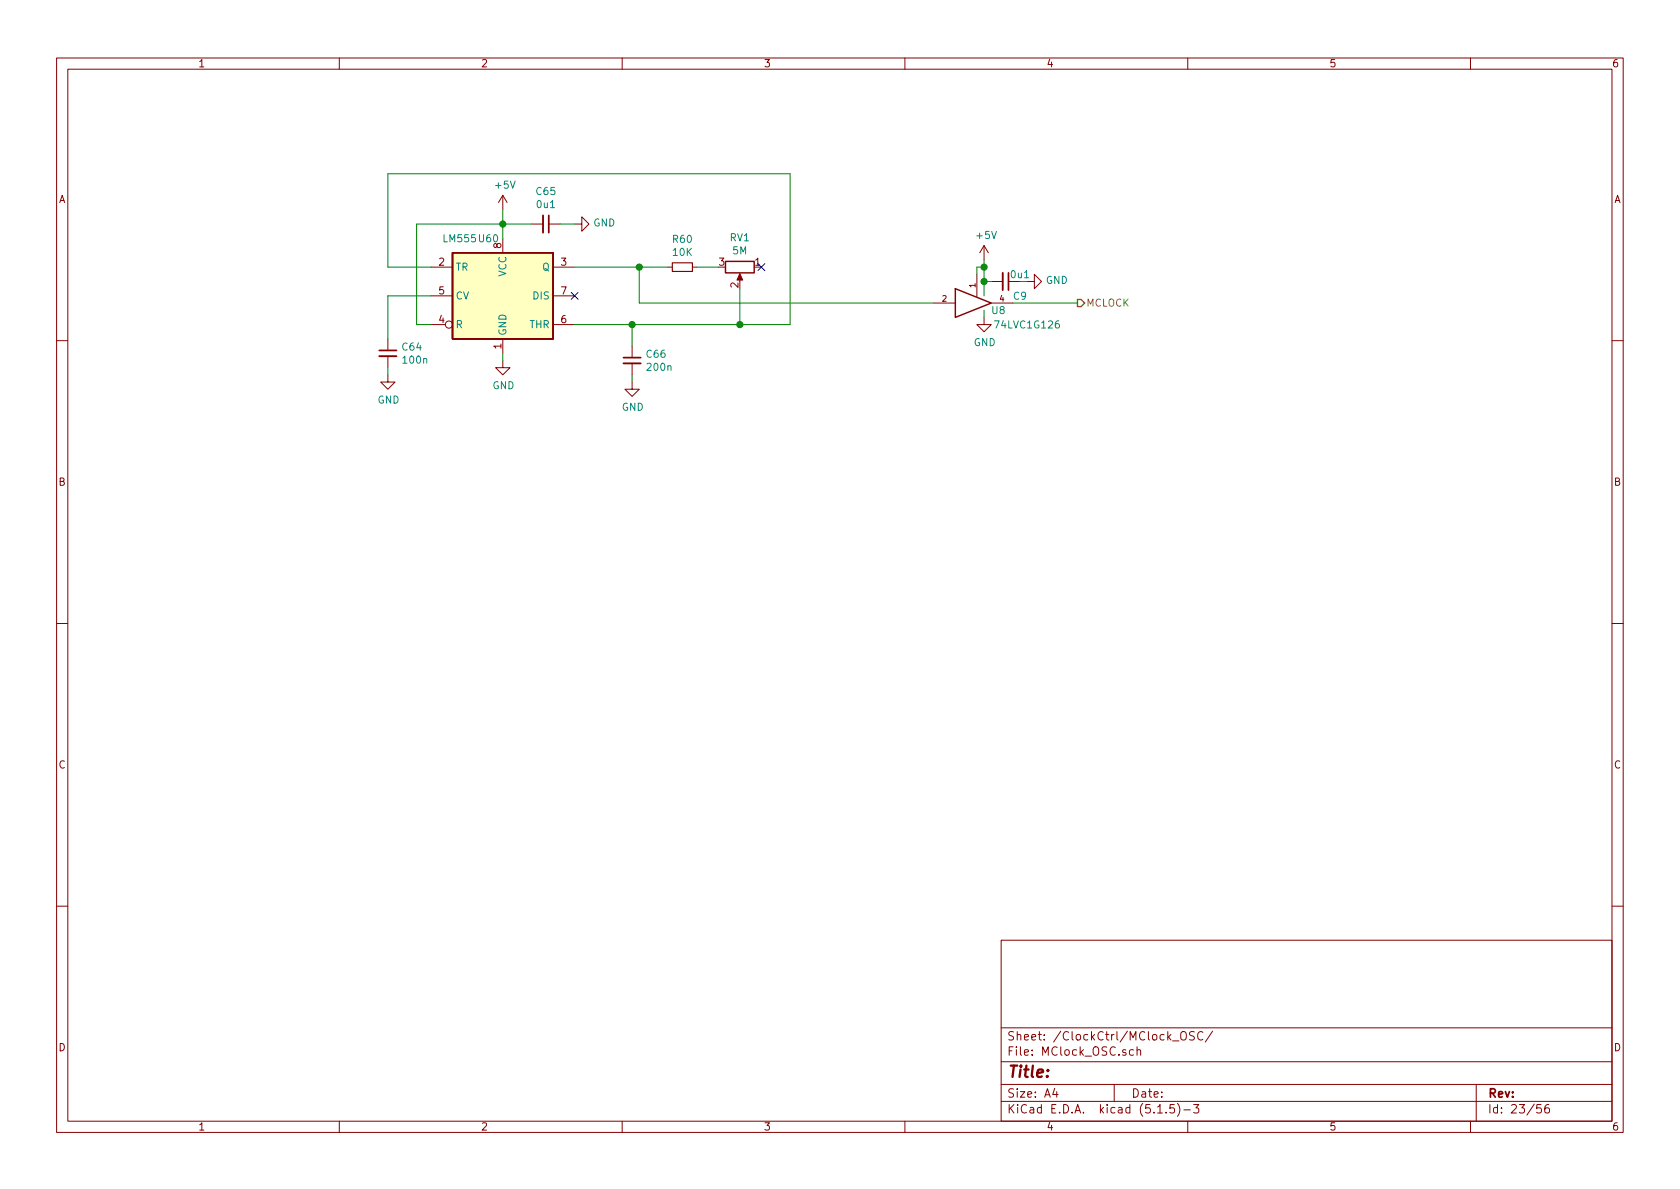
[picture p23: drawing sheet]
<svg xmlns="http://www.w3.org/2000/svg" width="297mm" height="210mm" viewBox="0 0 297 210" stroke-linecap="round" stroke-linejoin="round" font-family="sans-serif">
<defs><g id="words">
<text font-size="2.8" fill="#840000" x="178" y="190.5">Title:</text>
<g font-size="2.1" fill="#840000">
<text x="178" y="184">Sheet: /ClockCtrl/MClock_OSC/</text>
<text x="178" y="186.7">File: MClock_OSC.sch</text>
<text x="178" y="196.9">KiCad E.D.A. kicad (5.1.5)-3</text>
<text x="178" y="194.1">Size: A4</text>
<text x="200" y="194.1">Date:</text>
<text x="263" y="194.1">Rev:</text>
<text x="263" y="196.9">Id: 23/56</text>
</g>
<g font-size="1.8" fill="#840000">
<text x="35" y="11.9">1</text>
<text x="85" y="11.9">2</text>
<text x="135" y="11.9">3</text>
<text x="185" y="11.9">4</text>
<text x="235" y="11.9">5</text>
<text x="285" y="11.9">6</text>
<text x="10.4" y="35.9">A</text>
<text x="285.4" y="35.9">A</text>
<text x="77.6" y="47">2</text>
<text x="88.6" y="43.9" transform="rotate(-90 88.6 43.9)">8</text>
<text x="99.2" y="47">3</text>
<text x="127.2" y="47">3</text>
<text x="133.5" y="47">1</text>
<text x="77.6" y="52.1">5</text>
<text x="99.2" y="52.1">7</text>
<text x="130.6" y="50.9" transform="rotate(-90 130.6 50.9)">2</text>
<text x="77.6" y="57.1">4</text>
<text x="99.2" y="57.1">6</text>
<text x="88.6" y="61.7" transform="rotate(-90 88.6 61.7)">1</text>
<text x="10.4" y="85.9">B</text>
<text x="285.4" y="85.9">B</text>
<text x="10.4" y="135.9">C</text>
<text x="285.4" y="135.9">C</text>
<text x="10.4" y="185.9">D</text>
<text x="285.4" y="185.9">D</text>
<text x="35" y="199.9">1</text>
<text x="85" y="199.9">2</text>
<text x="135" y="199.9">3</text>
<text x="185" y="199.9">4</text>
<text x="235" y="199.9">5</text>
<text x="285" y="199.9">6</text>
</g>
<g font-size="1.8" fill="#008484">
<text x="87.7" y="33.4">+5V</text>
<text x="94.9" y="34.5">C65</text>
<text x="95" y="36.8">0u1</text>
<text x="104.9" y="40.1">GND</text>
<text x="78.5" y="42.8">LM555 U60</text>
<text x="80.5" y="47.9">TR</text>
<text x="95.9" y="47.9">Q</text>
<text x="119" y="42.9">R60</text>
<text x="119" y="45.3">10K</text>
<text x="129.1" y="42.7">RV1</text>
<text x="129.6" y="45">5M</text>
<text x="172.8" y="42.3">+5V</text>
<text x="80.5" y="53">CV</text>
<text x="89.5" y="48.9" transform="rotate(-90 89.5 48.9)">VCC</text>
<text x="94.3" y="53">DIS</text>
<text x="179.2" y="53">C9</text>
<text x="184.9" y="50.2">GND</text>
<text x="80.5" y="58">R</text>
<text x="89.5" y="59.4" transform="rotate(-90 89.5 59.4)">GND</text>
<text x="93.6" y="58">THR</text>
<text x="175.4" y="55.5">U8</text>
<text x="176.2" y="58.1">74LVC1G126</text>
<text x="71.2" y="62">C64</text>
<text x="71.4" y="64.3">100n</text>
<text x="114.4" y="63.3">C66</text>
<text x="114.6" y="65.6">200n</text>
<text x="172.2" y="61.2">GND</text>
<text x="66.8" y="71.4">GND</text>
<text x="87.1" y="68.8">GND</text>
<text x="109.9" y="72.6">GND</text>
</g>
<text font-size="1.8" fill="#008400" x="178.8" y="49.2">0u1</text>
<text font-size="1.8" fill="#848400" x="192" y="54.2">MCLOCK</text>
<g font-size="1.4" fill="#840000">
<text x="166.6" y="53.3">2</text>
<text x="172.5" y="50.8" transform="rotate(-90 172.5 50.8)">1</text>
<text x="176.8" y="53.3">4</text>
</g>
</g></defs>
<g fill="none" stroke="#840000" stroke-width=".18">
<path d="M10 10.3h277v189.9h-277zM12 12.2h273v186.1h-273zM60 10.3v1.9M110 10.3v1.9M160 10.3v1.9M210 10.3v1.9M260 10.3v1.9M88.9 34.5v2.6M88.9 34.5l-.8 1.3M88.9 34.5l.8 1.3M94 39.6h2M97 39.6h2.1"/>
<path d="M101.6 39.6h1.3v-1.3l1.2 1.3-1.2 1.3v-1.3M68.6 59.9v2.1M76.2 47.2h3.8M76.2 57.4h2.5M76.2 52.3h3.8M88.9 42.2v2.5M88.9 59.9v2.6M97.8 47.2h3.8M97.8 57.4h3.8M97.8 52.3h3.8M118.1 47.2h.8M122.4 47.2h.8"/>
<path d="M130.8 48.8v1M165.1 53.6h3.8M172.7 48.5v3.9M174 56.1v1.3h1.3l-1.3 1.3-1.3-1.3h1.3M174 43.4l-.8 1.3M174 43.4v2.6M174 43.4l.8 1.3M175.3 49.8h2M175.3 53.6h3.8M181.6 49.8h1.3v-1.3l1.2 1.3-1.2 1.2v-1.2M10 60.2h2M68.6 66.3v1.3h1.2l-1.2 1.2-1.3-1.2h1.3"/>
<path d="M68.6 63v2M88.9 63.7v1.3h1.3l-1.3 1.3-1.3-1.3h1.3M111.8 67.6v1.2h1.2l-1.2 1.3-1.3-1.3h1.3M111.8 61.2v2M111.8 64.3v2M285 60.2h2M10 110.3h2M285 110.3h2M10 160.2h2M177 166.3h108v32h-108zM285 160.2h2M60 198.3v1.9"/>
<path d="M110 198.3v1.9M160 198.3v1.9M177 194.8h108M177 191.8h108M177 187.8h108M177 181.8h108M186.5 192.5l-.4 1h1M186.8 193v1M197 191.8v3M200.4 185.7l-.4-.1-.3 .3 .1 .6h.6M201 185.7l.3-.1 .3 .1 .1 .9M201 185.1v1.5"/>
<path d="M204.7 196.8h.8M206.2 196.7v.1M207.3 184.1h1.2M207.6 195.3h-.7l-.1 .7 .2-.1 .5 .1 .2 .2-.1 .5-.2 .1-.6-.1M208.2 195.1a1.71 1.71 0 0 1 0 2.3M208.8 182.6a.5 .5 0 0 1 .6-.2 .5 .5 0 0 1 .4 .5v.5a.5 .5 0 0 1-.5 .5 .5 .5 0 0 1-.5-.5zM209.3 196.3h1.2M210 198.3v1.9M211 195.3h1l-.5 .6 .4 .1v.7l-.2 .1-.7-.1M211.2 182.5l-.6-.1-.3 .3 .1 .3 .6 .3 .2 .2-.1 .3a.62 .62 0 0 1-.8 0M212.7 182.6a.59 .59 0 0 0-.8 0 .59 .59 0 0 0-.1 .7 .56 .56 0 0 0 .2 .5 .56 .56 0 0 0 .7 0M214.4 182.3l-1.3 2"/>
<path d="M260 198.3v1.9M261 191.8v6.5M272.5 195.3h-.7l-.1 .7 .2-.1 .5 .1 .1 .2v.5l-.2 .1-.6-.1M273.8 195.3a.59 .59 0 0 0-.7 .7l.1 .7 .2 .1 .5-.1 .1-.5-.2-.2-.4-.1-.3 .3"/>
<circle cx="79.4" cy="57.4" r=".63"/>
</g>
<path d="M80 44.7h17.8v15.2h-17.8z" fill="#ffffc2" stroke="#ffffc2" stroke-width=".18"/>
<path d="M80 44.7h17.8v15.2h-17.8zM128.3 46.2h5v2.1h-5zM168.9 51l6.4 2.6-6.4 2.5z" fill="none" stroke="#840000" stroke-width=".25"/>
<path d="M96 38.1v3M177.3 48.3v3M67.1 63h3M110.2 64.3h3.1" fill="none" stroke="#840000" stroke-width=".33"/>
<path d="M97 38.1v3M178.3 48.3v3M67.1 62h3M110.2 63.2h3.1" fill="none" stroke="#840000" stroke-width=".3"/>
<path d="M130.8 48.4l.5 1.1h-1z" fill="#840000" stroke="#840000" stroke-width=".18"/>
<path d="M118.9 46.5h3.5v1.5h-3.5z" fill="none" stroke="#840000" stroke-width=".2"/>
<g fill="none" stroke="#008400" stroke-width=".18">
<path d="M88.9 37.1v5.1M94 39.6h-20.3v17.8h2.5M99.1 39.6h2.5M76.2 47.2h-7.6v-16.5h71.1v26.7h-38.1M76.2 52.3h-7.6v7.6M101.6 47.2h16.5M111.8 57.4v3.8M113 47.2v6.4h52.1M123.2 47.2h3.8M130.8 51v6.4M174 47.2h-1.3v1.3M174 46v6.3"/>
<path d="M174 54.9v1.2M174 49.8h1.3M179.1 53.6h11.4M68.6 65v1.3M88.9 62.5v1.2M111.8 66.3v1.3"/>
</g>
<path d="M190.5 53h.6l.7 .6-.7 .6h-.6z" fill="none" stroke="#848400" stroke-width=".25"/>
<g fill="#008400" stroke="#008400" stroke-width=".25">
<circle cx="88.9" cy="39.6" r=".51"/>
<circle cx="174" cy="49.8" r=".51"/>
<circle cx="174" cy="47.2" r=".51"/>
<circle cx="111.8" cy="57.4" r=".51"/>
<circle cx="130.8" cy="57.4" r=".51"/>
<circle cx="113" cy="47.2" r=".51"/>
</g>
<path d="M101 51.7l1.2 1.2M102.2 51.7l-1.2 1.2M134 46.6l1.2 1.2M135.2 46.6l-1.2 1.2" fill="none" stroke="#000084" stroke-width=".18"/>
<use href="#words"/>
</svg>
